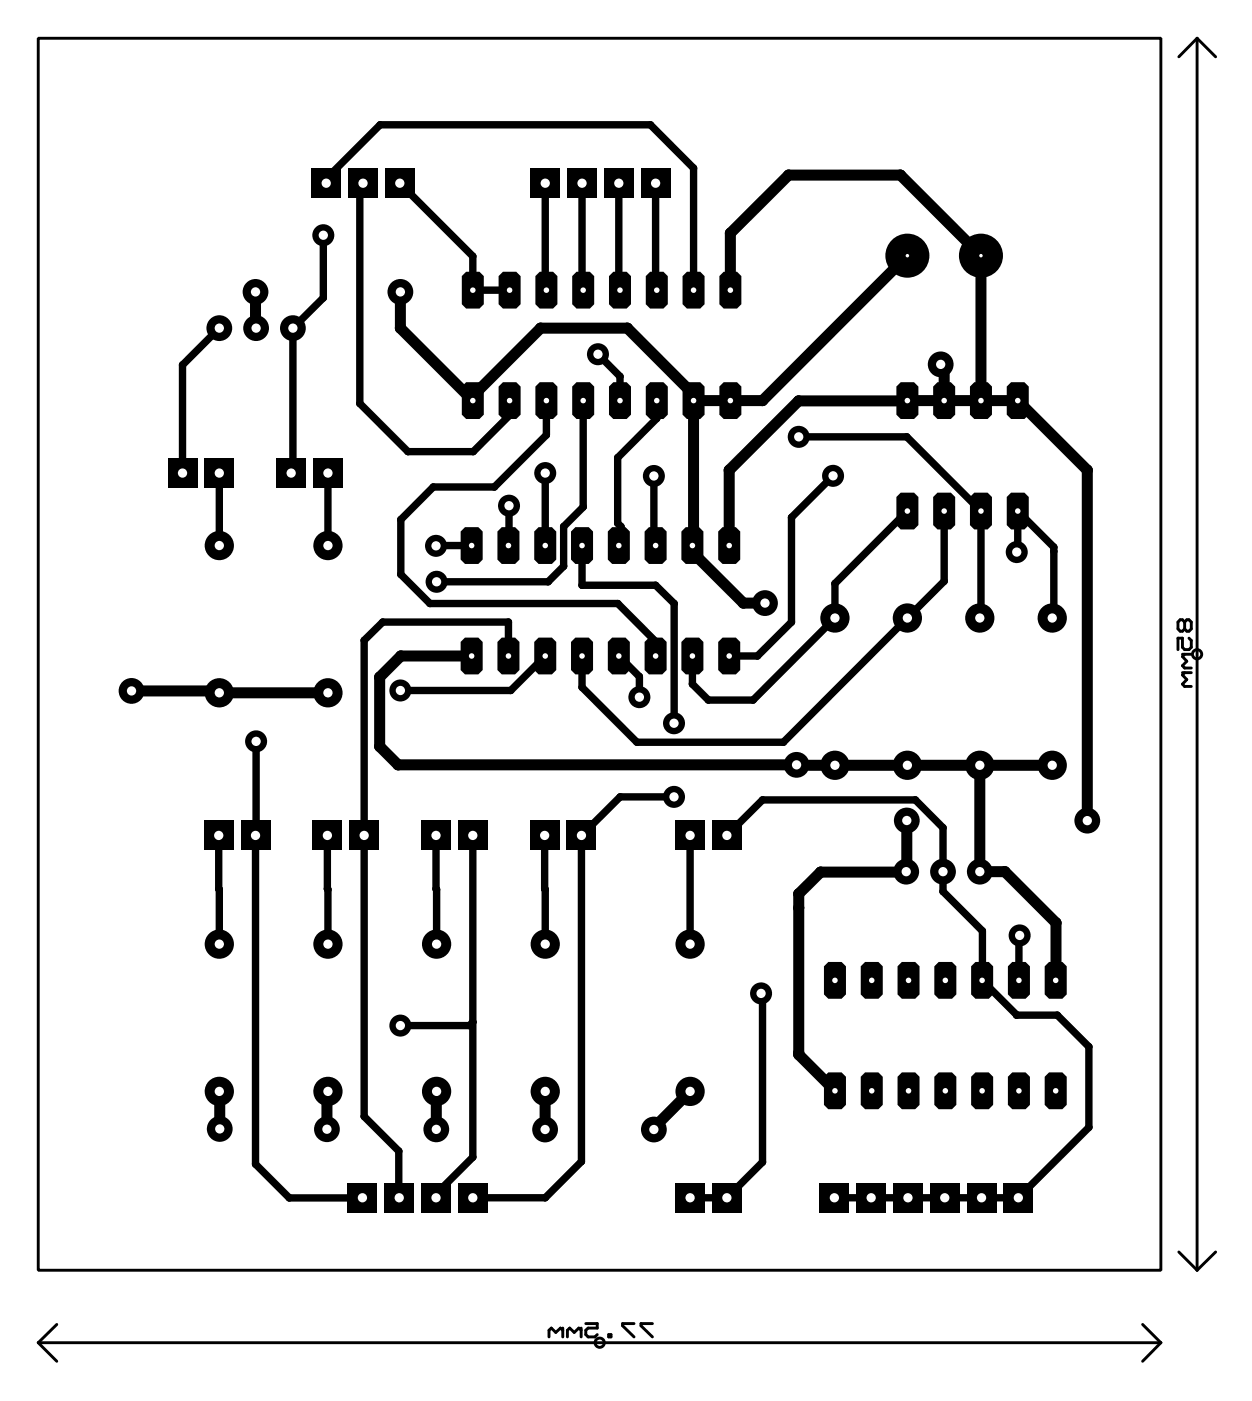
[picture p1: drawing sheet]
<svg xmlns="http://www.w3.org/2000/svg" width="86mm" height="97mm" viewBox="0 0 86 97" stroke-linecap="round" stroke-linejoin="round" font-family="sans-serif">
<g fill="none" stroke="#000" stroke-width=".51">
<path d="M22.3 16.2v4.3l-2.1 2.1v9.9l-.1 .1M22.5 12.6v-.3l3.7-3.7h18.7l3 3v8.4M25.1 12.6l-.3 .3v14.9l3.4 3.4h4.5l2.5-2.6v-1M27.6 12.6l5 5.1v2.3h2.6M37.6 12.6v7.3l.1 .1M40.2 12.6v7.3l.1 .1M42.7 12.6v7.3l.1 .1M45.3 12.6v7.3v.1M15.1 32.6v5M15.1 22.6l-2.5 2.6v7.4M22.6 32.6v5M32.6 37.6l-2.5 .1"/>
<path d="M35.1 34.9v2.7M37.6 32.6v5M37.7 27.6v2.4l-3.6 3.6h-4.2l-2.2 2.2v3.8l2 2h12.9l2.7 2.7v1M40.2 37.6v2.8h5.1l1.2 1.2v8.3M40.3 27.6v7.4l-1.4 1.3v2.8l-1.1 1h-7.7M41.3 24.4l1.5 1.6v1.6M45.1 32.8v4.7l.2 .1M45.3 27.6v1.3l-2.7 2.7v4.5l.3 .2v1.2l-.2 .1M55.1 30.1h7.5l5.1 5.2v7.3h-.1M57.5 32.8l-2.9 2.9v7.2l-2.3 2.4h-2M62.6 35.3l-5 5v2.3l-5.6 5.7h-3.1l-1.1-1.1v-1.9M65.2 35.3v4.8l-11.1 11.1h-10.1l-3.8-3.8v-2.1"/>
<path d="M70.2 38.1l.1-.1v-2.7l2.4 2.4v4.8l-.1 .1M15.1 57.6v7.5M17.7 51.1l-.1 29.2 2.4 2.3h5M22.6 57.6v7.5M30.1 57.6v7.5M32.6 57.6v22.2l-2.5 2.6v.2M35.1 45.3v-2.4h-8.7l-1.3 1.3v32.8l2.4 2.4 .1 3.2M37.6 57.6v7.5M37.6 45.3l-2.3 2.3h-7.7M42.7 45.3l1.4 1.4v1.4M46.5 55h-3.7l-2.7 2.6v22.5l-2.5 2.5h-5M46.5 49.9h.1"/>
<path d="M47.6 57.6v7.5M50.2 57.6l2.4-2.4h10.6l1.9 1.9v4.4l2.7 2.7v3.4l2.4 2.4h2.8l2.2 2.2v5.6l-4.9 4.8h-12.7M32.6 70.5l-.2 .3h-4.8M52.5 68.5h.1v11.7l-2.4 2.4h-2.6M70.4 64.5l-.1 3.1M25 82.6h.1"/>
</g>
<g fill="#000">
<circle cx="22.5" cy="12.3" r=".25"/>
<circle cx="24.8" cy="12.9" r=".25"/>
<circle cx="26.2" cy="8.6" r=".25"/>
<circle cx="32.6" cy="17.7" r=".25"/>
<circle cx="37.6" cy="19.9" r=".25"/>
<circle cx="40.2" cy="19.9" r=".25"/>
<circle cx="42.7" cy="19.9" r=".25"/>
<circle cx="44.9" cy="8.6" r=".25"/>
<circle cx="45.3" cy="19.9" r=".25"/>
<circle cx="47.9" cy="11.6" r=".25"/>
<circle cx="50.4" cy="16.1" r=".38"/>
<circle cx="54.4" cy="12.1" r=".38"/>
<circle cx="62.2" cy="12.1" r=".38"/>
<circle cx="12.6" cy="25.2" r=".25"/>
<circle cx="17.6" cy="22.6" r=".38"/>
<circle cx="20.2" cy="32.5" r=".25"/>
<circle cx="22.3" cy="20.5" r=".25"/>
<circle cx="24.8" cy="27.8" r=".25"/>
<circle cx="27.6" cy="22.6" r=".38"/>
<circle cx="27.7" cy="39.6" r=".25"/>
<circle cx="27.7" cy="35.8" r=".25"/>
<circle cx="28.2" cy="31.2" r=".25"/>
<circle cx="29.9" cy="33.6" r=".25"/>
<circle cx="30.1" cy="37.6" r=".25"/>
<circle cx="32.6" cy="27.3" r=".38"/>
<circle cx="32.7" cy="31.2" r=".25"/>
<circle cx="34.1" cy="33.6" r=".25"/>
<circle cx="35.1" cy="37.6" r=".25"/>
<circle cx="35.2" cy="28.6" r=".25"/>
<circle cx="37.3" cy="22.6" r=".38"/>
<circle cx="37.7" cy="30" r=".25"/>
<circle cx="38.9" cy="36.3" r=".25"/>
<circle cx="38.9" cy="39.1" r=".25"/>
<circle cx="40.3" cy="35" r=".25"/>
<circle cx="42.6" cy="36.1" r=".25"/>
<circle cx="42.6" cy="31.6" r=".25"/>
<circle cx="42.8" cy="26" r=".25"/>
<circle cx="42.9" cy="37.5" r=".25"/>
<circle cx="42.9" cy="36.3" r=".25"/>
<circle cx="43.3" cy="22.6" r=".38"/>
<circle cx="45.1" cy="37.5" r=".25"/>
<circle cx="45.3" cy="28.9" r=".25"/>
<circle cx="47.8" cy="38.1" r=".38"/>
<circle cx="47.9" cy="27.2" r=".38"/>
<circle cx="47.9" cy="37.6" r=".38"/>
<circle cx="50.3" cy="32.4" r=".38"/>
<circle cx="52.6" cy="27.6" r=".38"/>
<circle cx="54.6" cy="35.7" r=".25"/>
<circle cx="55.1" cy="27.7" r=".38"/>
<circle cx="62.6" cy="30.1" r=".25"/>
<circle cx="62.6" cy="27.7" r=".38"/>
<circle cx="65.2" cy="25.4" r=".38"/>
<circle cx="70.3" cy="38" r=".25"/>
<circle cx="72.7" cy="37.7" r=".25"/>
<circle cx="72.7" cy="38" r=".25"/>
<circle cx="75.1" cy="32.4" r=".38"/>
<circle cx="15" cy="47.7" r=".38"/>
<circle cx="17.7" cy="57.6" r=".25"/>
<circle cx="25.1" cy="44.2" r=".25"/>
<circle cx="26.2" cy="51.5" r=".38"/>
<circle cx="26.2" cy="46.7" r=".38"/>
<circle cx="26.4" cy="42.9" r=".25"/>
<circle cx="27.5" cy="52.8" r=".38"/>
<circle cx="27.6" cy="47.6" r=".76"/>
<circle cx="27.7" cy="45.3" r=".38"/>
<circle cx="29.7" cy="41.6" r=".25"/>
<circle cx="35.1" cy="42.9" r=".25"/>
<circle cx="35.3" cy="47.6" r=".25"/>
<circle cx="37.8" cy="40.1" r=".25"/>
<circle cx="40.2" cy="47.4" r=".25"/>
<circle cx="40.2" cy="40.4" r=".25"/>
<circle cx="42.6" cy="41.6" r=".25"/>
<circle cx="42.8" cy="55" r=".25"/>
<circle cx="44" cy="51.2" r=".25"/>
<circle cx="44.1" cy="46.7" r=".25"/>
<circle cx="45.3" cy="44.3" r=".25"/>
<circle cx="45.3" cy="40.4" r=".25"/>
<circle cx="46.5" cy="49.9" r=".25"/>
<circle cx="46.5" cy="41.6" r=".25"/>
<circle cx="47.8" cy="47.2" r=".25"/>
<circle cx="48.9" cy="48.3" r=".25"/>
<circle cx="51.3" cy="41.6" r=".38"/>
<circle cx="52" cy="48.3" r=".25"/>
<circle cx="52.3" cy="45.3" r=".25"/>
<circle cx="52.6" cy="55.2" r=".25"/>
<circle cx="54.1" cy="51.2" r=".25"/>
<circle cx="54.6" cy="42.9" r=".25"/>
<circle cx="55" cy="52.8" r=".38"/>
<circle cx="57.6" cy="40.3" r=".25"/>
<circle cx="63.2" cy="55.2" r=".25"/>
<circle cx="65.1" cy="57.1" r=".25"/>
<circle cx="65.2" cy="40.1" r=".25"/>
<circle cx="67.7" cy="42.6" r=".25"/>
<circle cx="72.7" cy="42.5" r=".25"/>
<circle cx="15.1" cy="61.3" r=".25"/>
<circle cx="15.1" cy="61.4" r=".25"/>
<circle cx="15.2" cy="75.3" r=".38"/>
<circle cx="22.6" cy="75.4" r=".38"/>
<circle cx="22.6" cy="61.3" r=".25"/>
<circle cx="22.6" cy="61.4" r=".25"/>
<circle cx="25.1" cy="77" r=".25"/>
<circle cx="27.5" cy="79.4" r=".25"/>
<circle cx="30.1" cy="61.3" r=".25"/>
<circle cx="30.1" cy="75.3" r=".38"/>
<circle cx="30.1" cy="61.4" r=".25"/>
<circle cx="32.4" cy="70.8" r=".25"/>
<circle cx="32.6" cy="70.5" r=".25"/>
<circle cx="32.6" cy="79.8" r=".25"/>
<circle cx="37.6" cy="61.3" r=".25"/>
<circle cx="37.6" cy="75.3" r=".38"/>
<circle cx="37.6" cy="61.4" r=".25"/>
<circle cx="45.1" cy="77.9" r=".38"/>
<circle cx="45.1" cy="77.8" r=".38"/>
<circle cx="52.6" cy="68.5" r=".25"/>
<circle cx="55.1" cy="72.8" r=".38"/>
<circle cx="55.1" cy="61.7" r=".38"/>
<circle cx="55.1" cy="72.6" r=".38"/>
<circle cx="55.1" cy="62.6" r=".38"/>
<circle cx="56.6" cy="60.2" r=".38"/>
<circle cx="62.5" cy="60.2" r=".38"/>
<circle cx="62.6" cy="60.1" r=".38"/>
<circle cx="65.1" cy="61.5" r=".25"/>
<circle cx="67.8" cy="67.6" r=".25"/>
<circle cx="67.8" cy="64.2" r=".25"/>
<circle cx="69.4" cy="60.1" r=".38"/>
<circle cx="70.2" cy="70" r=".25"/>
<circle cx="70.3" cy="64.6" r=".25"/>
<circle cx="72.9" cy="67.6" r=".38"/>
<circle cx="72.9" cy="63.7" r=".38"/>
<circle cx="73" cy="70" r=".25"/>
<circle cx="75.2" cy="72.2" r=".25"/>
<circle cx="75.2" cy="77.8" r=".25"/>
<circle cx="17.6" cy="80.3" r=".25"/>
<circle cx="20" cy="82.7" r=".25"/>
<circle cx="25" cy="82.7" r=".25"/>
<circle cx="27.5" cy="82.6" r=".25"/>
<circle cx="30.1" cy="82.4" r=".25"/>
<circle cx="37.6" cy="82.6" r=".25"/>
<circle cx="40.1" cy="80.1" r=".25"/>
<circle cx="52.6" cy="80.2" r=".25"/>
</g>
<g fill="none" stroke="#000" stroke-width=".76">
<path d="M62.6 17.6l-10 10h-4.7M17.6 20.1l.1 2.5M27.6 20.1v2.5l5 5v-.3l4.7-4.7h6l4.6 4.6v10.4h-.1v.5l3.5 3.5h1.5M50.3 37.6v-5.2l4.8-4.7 15.2-.1 4.8 4.8v24.2M50.4 20v-3.9l4-4h7.8l5.5 5.5v10M64.9 25.1l.3 .3v2.2M9.1 47.7h5.9l.1 .1h7.5M32.6 45.3h-4.9l-1.5 1.4v4.8l1.3 1.3h45.1M62.6 56.6l-.1 3.6h-5.9l-1.5 1.5v11.1l2.5 2.5M67.6 52.8v7.3h1.8l3.5 3.6v3.9M15.1 75.3l.1 2.6M22.6 75.3v.1v2.5"/>
<path d="M30.1 75.3v2.6M37.6 75.3v2.6M45.1 77.9h.1M47.6 75.3l-2.5 2.5v.1"/>
</g>
<circle cx="27.6" cy="47.6" r=".32" fill="#fff"/>
<circle cx="30.1" cy="40.1" r=".76" fill="#000"/>
<circle cx="30.1" cy="40.1" r=".32" fill="#fff"/>
<circle cx="37.6" cy="32.6" r=".76" fill="#000"/>
<circle cx="37.6" cy="32.6" r=".32" fill="#fff"/>
<circle cx="55.1" cy="30.1" r=".76" fill="#000"/>
<circle cx="55.1" cy="30.1" r=".32" fill="#fff"/>
<circle cx="45.1" cy="32.8" r=".76" fill="#000"/>
<circle cx="45.1" cy="32.8" r=".32" fill="#fff"/>
<circle cx="70.2" cy="38.1" r=".76" fill="#000"/>
<circle cx="70.2" cy="38.1" r=".32" fill="#fff"/>
<circle cx="57.5" cy="32.8" r=".76" fill="#000"/>
<circle cx="57.5" cy="32.8" r=".32" fill="#fff"/>
<circle cx="22.3" cy="16.2" r=".76" fill="#000"/>
<circle cx="22.3" cy="16.2" r=".32" fill="#fff"/>
<circle cx="46.5" cy="49.9" r=".76" fill="#000"/>
<circle cx="46.5" cy="49.9" r=".32" fill="#fff"/>
<circle cx="46.5" cy="55" r=".76" fill="#000"/>
<circle cx="46.5" cy="55" r=".32" fill="#fff"/>
<circle cx="52.8" cy="41.6" r=".89" fill="#000"/>
<circle cx="52.8" cy="41.6" r=".32" fill="#fff"/>
<circle cx="55" cy="52.8" r=".89" fill="#000"/>
<circle cx="55" cy="52.8" r=".32" fill="#fff"/>
<circle cx="15.2" cy="77.9" r=".89" fill="#000"/>
<circle cx="15.2" cy="77.9" r=".32" fill="#fff"/>
<circle cx="22.6" cy="77.9" r=".89" fill="#000"/>
<circle cx="22.6" cy="77.9" r=".32" fill="#fff"/>
<circle cx="30.1" cy="77.9" r=".89" fill="#000"/>
<circle cx="30.1" cy="77.9" r=".32" fill="#fff"/>
<circle cx="37.6" cy="77.9" r=".89" fill="#000"/>
<circle cx="37.6" cy="77.9" r=".32" fill="#fff"/>
<circle cx="45.1" cy="77.9" r=".89" fill="#000"/>
<circle cx="45.1" cy="77.9" r=".32" fill="#fff"/>
<circle cx="17.6" cy="20.1" r=".89" fill="#000"/>
<circle cx="17.6" cy="20.1" r=".32" fill="#fff"/>
<circle cx="27.6" cy="20.1" r=".89" fill="#000"/>
<circle cx="27.6" cy="20.1" r=".32" fill="#fff"/>
<circle cx="64.9" cy="25.1" r=".89" fill="#000"/>
<circle cx="64.9" cy="25.1" r=".32" fill="#fff"/>
<circle cx="9.1" cy="47.7" r=".89" fill="#000"/>
<circle cx="9.1" cy="47.7" r=".32" fill="#fff"/>
<circle cx="62.6" cy="56.6" r=".89" fill="#000"/>
<circle cx="62.6" cy="56.6" r=".32" fill="#fff"/>
<circle cx="75.1" cy="56.6" r=".89" fill="#000"/>
<circle cx="75.1" cy="56.6" r=".32" fill="#fff"/>
<circle cx="41.3" cy="24.4" r=".76" fill="#000"/>
<circle cx="41.3" cy="24.4" r=".32" fill="#fff"/>
<circle cx="35.1" cy="34.9" r=".76" fill="#000"/>
<circle cx="35.1" cy="34.9" r=".32" fill="#fff"/>
<circle cx="44.1" cy="48.1" r=".76" fill="#000"/>
<circle cx="44.1" cy="48.1" r=".32" fill="#fff"/>
<circle cx="17.7" cy="51.2" r=".76" fill="#000"/>
<circle cx="17.7" cy="51.1" r=".32" fill="#fff"/>
<circle cx="30.1" cy="37.7" r=".76" fill="#000"/>
<circle cx="30.1" cy="37.7" r=".32" fill="#fff"/>
<circle cx="27.6" cy="70.8" r=".76" fill="#000"/>
<circle cx="27.6" cy="70.8" r=".32" fill="#fff"/>
<circle cx="52.5" cy="68.5" r=".76" fill="#000"/>
<circle cx="52.5" cy="68.5" r=".32" fill="#fff"/>
<circle cx="70.4" cy="64.5" r=".76" fill="#000"/>
<circle cx="70.4" cy="64.5" r=".32" fill="#fff"/>
<circle cx="67.7" cy="17.6" r="1.52" fill="#000"/>
<circle cx="67.7" cy="17.6" r=".12" fill="#fff"/>
<circle cx="62.6" cy="17.6" r="1.52" fill="#000"/>
<circle cx="62.6" cy="17.6" r=".12" fill="#fff"/>
<path d="M49.9 44h.9l.3 .3v1.9l-.3 .3h-.9l-.3-.3v-1.9z" fill-rule="evenodd" fill="#000"/>
<circle cx="50.3" cy="45.3" r=".19" fill="#fff"/>
<path d="M47.3 44h1l.3 .3v1.9l-.3 .3h-1l-.3-.3v-1.9z" fill-rule="evenodd" fill="#000"/>
<circle cx="47.8" cy="45.3" r=".19" fill="#fff"/>
<path d="M44.8 44h.9l.3 .3v1.9l-.3 .3h-.9l-.3-.3v-1.9z" fill-rule="evenodd" fill="#000"/>
<circle cx="45.3" cy="45.3" r=".19" fill="#fff"/>
<path d="M42.3 44h.9l.3 .3v1.9l-.3 .3h-.9l-.3-.3v-1.9z" fill-rule="evenodd" fill="#000"/>
<circle cx="42.7" cy="45.3" r=".19" fill="#fff"/>
<path d="M39.7 44h.9l.3 .3v1.9l-.3 .3h-.9l-.3-.3v-1.9z" fill-rule="evenodd" fill="#000"/>
<circle cx="40.2" cy="45.3" r=".19" fill="#fff"/>
<path d="M37.2 44h.9l.3 .3v1.9l-.3 .3h-.9l-.3-.3v-1.9z" fill-rule="evenodd" fill="#000"/>
<circle cx="37.6" cy="45.3" r=".19" fill="#fff"/>
<path d="M34.6 44h1l.3 .3v1.9l-.3 .3h-1l-.3-.3v-1.9z" fill-rule="evenodd" fill="#000"/>
<circle cx="35.1" cy="45.3" r=".19" fill="#fff"/>
<path d="M32.1 44h.9l.3 .3v1.9l-.3 .3h-.9l-.3-.3v-1.9z" fill-rule="evenodd" fill="#000"/>
<circle cx="32.6" cy="45.3" r=".19" fill="#fff"/>
<path d="M32.1 36.4h.9l.3 .3v1.9l-.3 .3h-.9l-.3-.3v-1.9z" fill-rule="evenodd" fill="#000"/>
<circle cx="32.6" cy="37.6" r=".19" fill="#fff"/>
<path d="M34.6 36.4h1l.3 .3v1.9l-.3 .3h-1l-.3-.3v-1.9z" fill-rule="evenodd" fill="#000"/>
<circle cx="35.1" cy="37.6" r=".19" fill="#fff"/>
<path d="M37.2 36.4h.9l.3 .3v1.9l-.3 .3h-.9l-.3-.3v-1.9z" fill-rule="evenodd" fill="#000"/>
<circle cx="37.6" cy="37.6" r=".19" fill="#fff"/>
<path d="M39.7 36.4h.9l.3 .3v1.9l-.3 .3h-.9l-.3-.3v-1.9z" fill-rule="evenodd" fill="#000"/>
<circle cx="40.2" cy="37.6" r=".19" fill="#fff"/>
<path d="M42.3 36.4h.9l.3 .3v1.9l-.3 .3h-.9l-.3-.3v-1.9z" fill-rule="evenodd" fill="#000"/>
<circle cx="42.7" cy="37.6" r=".19" fill="#fff"/>
<path d="M44.8 36.4h.9l.3 .3v1.9l-.3 .3h-.9l-.3-.3v-1.9z" fill-rule="evenodd" fill="#000"/>
<circle cx="45.3" cy="37.6" r=".19" fill="#fff"/>
<path d="M47.3 36.4h1l.3 .3v1.9l-.3 .3h-1l-.3-.3v-1.9z" fill-rule="evenodd" fill="#000"/>
<circle cx="47.8" cy="37.6" r=".19" fill="#fff"/>
<path d="M49.9 36.4h.9l.3 .3v1.9l-.3 .3h-.9l-.3-.3v-1.9z" fill-rule="evenodd" fill="#000"/>
<circle cx="50.3" cy="37.6" r=".19" fill="#fff"/>
<path d="M69.3 81.6h2v2h-2z" fill="#000"/>
<circle cx="70.3" cy="82.6" r=".32" fill="#fff"/>
<path d="M66.7 81.6h2.1v2h-2.1z" fill="#000"/>
<circle cx="67.8" cy="82.6" r=".32" fill="#fff"/>
<path d="M64.2 81.6h2v2h-2z" fill="#000"/>
<circle cx="65.2" cy="82.6" r=".32" fill="#fff"/>
<path d="M61.7 81.6h2v2h-2z" fill="#000"/>
<circle cx="62.7" cy="82.6" r=".32" fill="#fff"/>
<path d="M59.1 81.6h2v2h-2z" fill="#000"/>
<circle cx="60.1" cy="82.6" r=".32" fill="#fff"/>
<path d="M56.6 81.6h2v2h-2z" fill="#000"/>
<circle cx="57.6" cy="82.6" r=".32" fill="#fff"/>
<path d="M49.2 81.6h2v2h-2z" fill="#000"/>
<circle cx="50.2" cy="82.6" r=".32" fill="#fff"/>
<path d="M46.6 81.6h2v2h-2z" fill="#000"/>
<circle cx="47.6" cy="82.6" r=".32" fill="#fff"/>
<path d="M31.6 81.6h2v2h-2z" fill="#000"/>
<circle cx="32.6" cy="82.6" r=".32" fill="#fff"/>
<path d="M29.1 81.6h2v2h-2z" fill="#000"/>
<circle cx="30.1" cy="82.6" r=".32" fill="#fff"/>
<path d="M26.5 81.6h2.1v2h-2.1z" fill="#000"/>
<circle cx="27.6" cy="82.6" r=".32" fill="#fff"/>
<path d="M24 81.6h2v2h-2z" fill="#000"/>
<circle cx="25" cy="82.6" r=".32" fill="#fff"/>
<path d="M26.6 11.6h2v2h-2z" fill="#000"/>
<circle cx="27.6" cy="12.6" r=".32" fill="#fff"/>
<path d="M24 11.6h2.1v2h-2.1z" fill="#000"/>
<circle cx="25.1" cy="12.6" r=".32" fill="#fff"/>
<path d="M21.5 11.6h2v2h-2z" fill="#000"/>
<circle cx="22.5" cy="12.6" r=".32" fill="#fff"/>
<path d="M44.2 11.6h2.1v2h-2.1z" fill="#000"/>
<circle cx="45.3" cy="12.6" r=".32" fill="#fff"/>
<path d="M41.7 11.6h2v2h-2z" fill="#000"/>
<circle cx="42.7" cy="12.6" r=".32" fill="#fff"/>
<path d="M39.2 11.6h2v2h-2z" fill="#000"/>
<circle cx="40.2" cy="12.6" r=".32" fill="#fff"/>
<path d="M36.6 11.6h2v2h-2z" fill="#000"/>
<circle cx="37.6" cy="12.6" r=".32" fill="#fff"/>
<circle cx="62.6" cy="60.1" r=".89" fill="#000"/>
<circle cx="62.6" cy="60.1" r=".32" fill="#fff"/>
<circle cx="65.1" cy="60.1" r=".89" fill="#000"/>
<circle cx="65.1" cy="60.1" r=".32" fill="#fff"/>
<circle cx="67.6" cy="60.1" r=".89" fill="#000"/>
<circle cx="67.6" cy="60.1" r=".32" fill="#fff"/>
<circle cx="20.2" cy="22.6" r=".89" fill="#000"/>
<circle cx="20.2" cy="22.6" r=".32" fill="#fff"/>
<circle cx="17.7" cy="22.6" r=".89" fill="#000"/>
<circle cx="17.7" cy="22.6" r=".32" fill="#fff"/>
<circle cx="15.1" cy="22.6" r=".89" fill="#000"/>
<circle cx="15.1" cy="22.6" r=".32" fill="#fff"/>
<path d="M69.8 34h.9l.3 .3v1.9l-.3 .3h-.9l-.3-.3v-1.9z" fill-rule="evenodd" fill="#000"/>
<circle cx="70.3" cy="35.3" r=".19" fill="#fff"/>
<path d="M67.3 34h.9l.3 .3v1.9l-.3 .3h-.9l-.3-.3v-1.9z" fill-rule="evenodd" fill="#000"/>
<circle cx="67.7" cy="35.3" r=".19" fill="#fff"/>
<path d="M64.7 34h.9l.3 .3v1.9l-.3 .3h-.9l-.3-.3v-1.9z" fill-rule="evenodd" fill="#000"/>
<circle cx="65.2" cy="35.3" r=".19" fill="#fff"/>
<path d="M62.2 34h.9l.3 .3v1.9l-.3 .3h-.9l-.3-.3v-1.9z" fill-rule="evenodd" fill="#000"/>
<circle cx="62.6" cy="35.3" r=".19" fill="#fff"/>
<path d="M62.2 26.4h.9l.3 .3v1.9l-.3 .3h-.9l-.3-.3v-1.9z" fill-rule="evenodd" fill="#000"/>
<circle cx="62.6" cy="27.6" r=".19" fill="#fff"/>
<path d="M64.7 26.4h.9l.3 .3v1.9l-.3 .3h-.9l-.3-.3v-1.9z" fill-rule="evenodd" fill="#000"/>
<circle cx="65.2" cy="27.6" r=".19" fill="#fff"/>
<path d="M67.3 26.4h.9l.3 .3v1.9l-.3 .3h-.9l-.3-.3v-1.9z" fill-rule="evenodd" fill="#000"/>
<circle cx="67.7" cy="27.6" r=".19" fill="#fff"/>
<path d="M69.8 26.4h.9l.3 .3v1.9l-.3 .3h-.9l-.3-.3v-1.9z" fill-rule="evenodd" fill="#000"/>
<circle cx="70.3" cy="27.6" r=".19" fill="#fff"/>
<path d="M57.2 66.4h.9l.3 .3v1.9l-.3 .3h-.9l-.3-.3v-1.9z" fill-rule="evenodd" fill="#000"/>
<circle cx="57.6" cy="67.6" r=".19" fill="#fff"/>
<path d="M59.7 66.4h.9l.3 .3v1.9l-.3 .3h-.9l-.3-.3v-1.9z" fill-rule="evenodd" fill="#000"/>
<circle cx="60.2" cy="67.6" r=".19" fill="#fff"/>
<path d="M62.3 66.4h.9l.3 .3v1.9l-.3 .3h-.9l-.3-.3v-1.9z" fill-rule="evenodd" fill="#000"/>
<circle cx="62.7" cy="67.6" r=".19" fill="#fff"/>
<path d="M64.8 66.4h.9l.3 .3v1.9l-.3 .3h-.9l-.3-.3v-1.9z" fill-rule="evenodd" fill="#000"/>
<circle cx="65.3" cy="67.6" r=".19" fill="#fff"/>
<path d="M67.3 66.4h1l.3 .3v1.9l-.3 .3h-1l-.3-.3v-1.9z" fill-rule="evenodd" fill="#000"/>
<circle cx="67.8" cy="67.6" r=".19" fill="#fff"/>
<path d="M69.9 66.4h.9l.3 .3v1.9l-.3 .3h-.9l-.3-.3v-1.9z" fill-rule="evenodd" fill="#000"/>
<circle cx="70.3" cy="67.6" r=".19" fill="#fff"/>
<path d="M72.4 66.4h.9l.3 .3v1.9l-.3 .3h-.9l-.3-.3v-1.9z" fill-rule="evenodd" fill="#000"/>
<circle cx="72.9" cy="67.6" r=".19" fill="#fff"/>
<path d="M72.4 74h.9l.3 .3v1.9l-.3 .3h-.9l-.3-.3v-1.9z" fill-rule="evenodd" fill="#000"/>
<circle cx="72.9" cy="75.3" r=".19" fill="#fff"/>
<path d="M69.9 74h.9l.3 .3v1.9l-.3 .3h-.9l-.3-.3v-1.9z" fill-rule="evenodd" fill="#000"/>
<circle cx="70.3" cy="75.3" r=".19" fill="#fff"/>
<path d="M67.3 74h1l.3 .3v1.9l-.3 .3h-1l-.3-.3v-1.9z" fill-rule="evenodd" fill="#000"/>
<circle cx="67.8" cy="75.3" r=".19" fill="#fff"/>
<path d="M64.8 74h.9l.3 .3v1.9l-.3 .3h-.9l-.3-.3v-1.9z" fill-rule="evenodd" fill="#000"/>
<circle cx="65.3" cy="75.3" r=".19" fill="#fff"/>
<path d="M62.3 74h.9l.3 .3v1.9l-.3 .3h-.9l-.3-.3v-1.9z" fill-rule="evenodd" fill="#000"/>
<circle cx="62.7" cy="75.3" r=".19" fill="#fff"/>
<path d="M59.7 74h.9l.3 .3v1.9l-.3 .3h-.9l-.3-.3v-1.9z" fill-rule="evenodd" fill="#000"/>
<circle cx="60.2" cy="75.3" r=".19" fill="#fff"/>
<path d="M57.2 74h.9l.3 .3v1.9l-.3 .3h-.9l-.3-.3v-1.9z" fill-rule="evenodd" fill="#000"/>
<circle cx="57.6" cy="75.3" r=".19" fill="#fff"/>
<path d="M50 26.4h.9l.3 .3v1.9l-.3 .3h-.9l-.3-.3v-1.9z" fill-rule="evenodd" fill="#000"/>
<circle cx="50.4" cy="27.6" r=".19" fill="#fff"/>
<path d="M47.4 26.4h.9l.3 .3v1.9l-.3 .3h-.9l-.3-.3v-1.9z" fill-rule="evenodd" fill="#000"/>
<circle cx="47.9" cy="27.6" r=".19" fill="#fff"/>
<path d="M44.9 26.4h.9l.3 .3v1.9l-.3 .3h-.9l-.3-.3v-1.9z" fill-rule="evenodd" fill="#000"/>
<circle cx="45.3" cy="27.6" r=".19" fill="#fff"/>
<path d="M42.3 26.4h1l.3 .3v1.9l-.3 .3h-1l-.3-.3v-1.9z" fill-rule="evenodd" fill="#000"/>
<circle cx="42.8" cy="27.6" r=".19" fill="#fff"/>
<path d="M39.8 26.4h.9l.3 .3v1.9l-.3 .3h-.9l-.3-.3v-1.9z" fill-rule="evenodd" fill="#000"/>
<circle cx="40.3" cy="27.6" r=".19" fill="#fff"/>
<path d="M37.3 26.4h.9l.3 .3v1.9l-.3 .3h-.9l-.3-.3v-1.9z" fill-rule="evenodd" fill="#000"/>
<circle cx="37.7" cy="27.6" r=".19" fill="#fff"/>
<path d="M34.7 26.4h.9l.3 .3v1.9l-.3 .3h-.9l-.3-.3v-1.9z" fill-rule="evenodd" fill="#000"/>
<circle cx="35.2" cy="27.6" r=".19" fill="#fff"/>
<path d="M32.2 26.4h.9l.3 .3v1.9l-.3 .3h-.9l-.3-.3v-1.9z" fill-rule="evenodd" fill="#000"/>
<circle cx="32.6" cy="27.6" r=".19" fill="#fff"/>
<path d="M32.2 18.7h.9l.3 .3v2l-.3 .3h-.9l-.3-.3v-2z" fill-rule="evenodd" fill="#000"/>
<circle cx="32.6" cy="20" r=".19" fill="#fff"/>
<path d="M34.7 18.7h.9l.3 .3v2l-.3 .3h-.9l-.3-.3v-2z" fill-rule="evenodd" fill="#000"/>
<circle cx="35.2" cy="20" r=".19" fill="#fff"/>
<path d="M37.3 18.7h.9l.3 .3v2l-.3 .3h-.9l-.3-.3v-2z" fill-rule="evenodd" fill="#000"/>
<circle cx="37.7" cy="20" r=".19" fill="#fff"/>
<path d="M39.8 18.7h.9l.3 .3v2l-.3 .3h-.9l-.3-.3v-2z" fill-rule="evenodd" fill="#000"/>
<circle cx="40.3" cy="20" r=".19" fill="#fff"/>
<path d="M42.3 18.7h1l.3 .3v2l-.3 .3h-1l-.3-.3v-2z" fill-rule="evenodd" fill="#000"/>
<circle cx="42.8" cy="20" r=".19" fill="#fff"/>
<path d="M44.9 18.7h.9l.3 .3v2l-.3 .3h-.9l-.3-.3v-2z" fill-rule="evenodd" fill="#000"/>
<circle cx="45.3" cy="20" r=".19" fill="#fff"/>
<path d="M47.4 18.7h.9l.3 .3v2l-.3 .3h-.9l-.3-.3v-2z" fill-rule="evenodd" fill="#000"/>
<circle cx="47.9" cy="20" r=".19" fill="#fff"/>
<path d="M50 18.7h.9l.3 .3v2l-.3 .3h-.9l-.3-.3v-2z" fill-rule="evenodd" fill="#000"/>
<circle cx="50.4" cy="20" r=".19" fill="#fff"/>
<path d="M49.2 56.6h2v2h-2z" fill="#000"/>
<circle cx="50.2" cy="57.6" r=".32" fill="#fff"/>
<path d="M46.6 56.6h2v2h-2z" fill="#000"/>
<circle cx="47.6" cy="57.6" r=".32" fill="#fff"/>
<path d="M14.1 31.6h2v2h-2z" fill="#000"/>
<circle cx="15.1" cy="32.6" r=".32" fill="#fff"/>
<path d="M11.6 31.6h2v2h-2z" fill="#000"/>
<circle cx="12.6" cy="32.6" r=".32" fill="#fff"/>
<path d="M21.6 31.6h2v2h-2z" fill="#000"/>
<circle cx="22.6" cy="32.6" r=".32" fill="#fff"/>
<path d="M19.1 31.6h2v2h-2z" fill="#000"/>
<circle cx="20.1" cy="32.6" r=".32" fill="#fff"/>
<path d="M39.1 56.6h2v2h-2z" fill="#000"/>
<circle cx="40.1" cy="57.6" r=".32" fill="#fff"/>
<path d="M36.6 56.6h2v2h-2z" fill="#000"/>
<circle cx="37.6" cy="57.6" r=".32" fill="#fff"/>
<path d="M31.6 56.6h2v2h-2z" fill="#000"/>
<circle cx="32.6" cy="57.6" r=".32" fill="#fff"/>
<path d="M29.1 56.6h2v2h-2z" fill="#000"/>
<circle cx="30.1" cy="57.6" r=".32" fill="#fff"/>
<path d="M24.1 56.6h2v2h-2z" fill="#000"/>
<circle cx="25.1" cy="57.6" r=".32" fill="#fff"/>
<path d="M21.6 56.6h2v2h-2z" fill="#000"/>
<circle cx="22.6" cy="57.6" r=".32" fill="#fff"/>
<path d="M16.6 56.6h2v2h-2z" fill="#000"/>
<circle cx="17.6" cy="57.6" r=".32" fill="#fff"/>
<path d="M14.1 56.6h2v2h-2z" fill="#000"/>
<circle cx="15.1" cy="57.6" r=".32" fill="#fff"/>
<circle cx="15.1" cy="47.8" r="1.01" fill="#000"/>
<circle cx="15.1" cy="47.8" r=".32" fill="#fff"/>
<circle cx="15.1" cy="37.6" r="1.01" fill="#000"/>
<circle cx="15.1" cy="37.6" r=".32" fill="#fff"/>
<circle cx="22.6" cy="47.8" r="1.01" fill="#000"/>
<circle cx="22.6" cy="47.8" r=".32" fill="#fff"/>
<circle cx="22.6" cy="37.6" r="1.01" fill="#000"/>
<circle cx="22.6" cy="37.6" r=".32" fill="#fff"/>
<circle cx="15.1" cy="65.1" r="1.01" fill="#000"/>
<circle cx="15.1" cy="65.1" r=".32" fill="#fff"/>
<circle cx="15.1" cy="75.3" r="1.01" fill="#000"/>
<circle cx="15.1" cy="75.3" r=".32" fill="#fff"/>
<circle cx="22.6" cy="65.1" r="1.01" fill="#000"/>
<circle cx="22.6" cy="65.1" r=".32" fill="#fff"/>
<circle cx="22.6" cy="75.3" r="1.01" fill="#000"/>
<circle cx="22.6" cy="75.3" r=".32" fill="#fff"/>
<circle cx="30.1" cy="65.1" r="1.01" fill="#000"/>
<circle cx="30.1" cy="65.1" r=".32" fill="#fff"/>
<circle cx="30.1" cy="75.3" r="1.01" fill="#000"/>
<circle cx="30.1" cy="75.3" r=".32" fill="#fff"/>
<circle cx="37.6" cy="65.1" r="1.01" fill="#000"/>
<circle cx="37.6" cy="65.1" r=".32" fill="#fff"/>
<circle cx="37.6" cy="75.3" r="1.01" fill="#000"/>
<circle cx="37.6" cy="75.3" r=".32" fill="#fff"/>
<circle cx="72.6" cy="52.8" r="1.01" fill="#000"/>
<circle cx="72.6" cy="52.8" r=".32" fill="#fff"/>
<circle cx="72.6" cy="42.6" r="1.01" fill="#000"/>
<circle cx="72.6" cy="42.6" r=".32" fill="#fff"/>
<circle cx="67.6" cy="52.8" r="1.01" fill="#000"/>
<circle cx="67.6" cy="52.8" r=".32" fill="#fff"/>
<circle cx="67.6" cy="42.6" r="1.01" fill="#000"/>
<circle cx="67.6" cy="42.6" r=".32" fill="#fff"/>
<circle cx="62.6" cy="52.8" r="1.01" fill="#000"/>
<circle cx="62.6" cy="52.8" r=".32" fill="#fff"/>
<circle cx="62.6" cy="42.6" r="1.01" fill="#000"/>
<circle cx="62.6" cy="42.6" r=".32" fill="#fff"/>
<circle cx="57.6" cy="52.8" r="1.01" fill="#000"/>
<circle cx="57.6" cy="52.8" r=".32" fill="#fff"/>
<circle cx="57.6" cy="42.6" r="1.01" fill="#000"/>
<circle cx="57.6" cy="42.6" r=".32" fill="#fff"/>
<circle cx="47.6" cy="65.1" r="1.01" fill="#000"/>
<circle cx="47.6" cy="65.1" r=".32" fill="#fff"/>
<circle cx="47.6" cy="75.3" r="1.01" fill="#000"/>
<circle cx="47.6" cy="75.3" r=".32" fill="#fff"/>
<g fill="none" stroke="#000" stroke-width=".2">
<path d="M2.6 2.6h77.5v85h-77.5zM82.6 2.6v85M82.6 2.6l1.3 1.3M82.6 2.6l-1.2 1.3M81.6 45.1h.6M81.6 46.4h.6M81.8 42.9l-.2-.1h-.1l-.2 .1v.5l.2 .1h.1l.2-.1M81.8 42.9l.1-.1h.2l.1 .1v.5l-.1 .1h-.2l-.1-.1M81.8 42.9v.5M81.8 45.1l-.2 .2 .3 .3-.3 .3 .2 .2h.4M81.8 46.4l-.2 .2 .3 .3-.3 .3 .2 .2h.4M82.1 44l.1 .2v.5l-.1 .1h-.3l-.2-.1v-.7h-.3v.8"/>
<path d="M2.6 92.6h77.5M2.6 92.6l1.3 1.3M3.9 91.4l-1.3 1.2M38.8 91.6v.6M38.8 91.8l-.1-.2-.3 .3-.3-.3-.2 .2v.4M40.1 91.6v.6M40.1 91.8l-.1-.2-.4 .3-.3-.3-.1 .2v.4M40.4 91.3h.8v.3h-.6l-.2 .2v.3l.2 .1h.5l.1-.1M42 92.1h.2v.1h-.2zM43.8 91.3h-.8v.2l.8 .7M45 91.3h-.8v.2l.8 .7M78.9 91.4l1.2 1.2"/>
<path d="M80.1 92.6l-1.2 1.3M81.4 86.4l1.2 1.2M83.9 86.4l-1.3 1.2"/>
<circle cx="82.6" cy="45.1" r=".32"/>
<circle cx="41.4" cy="92.6" r=".32"/>
</g>
</svg>
